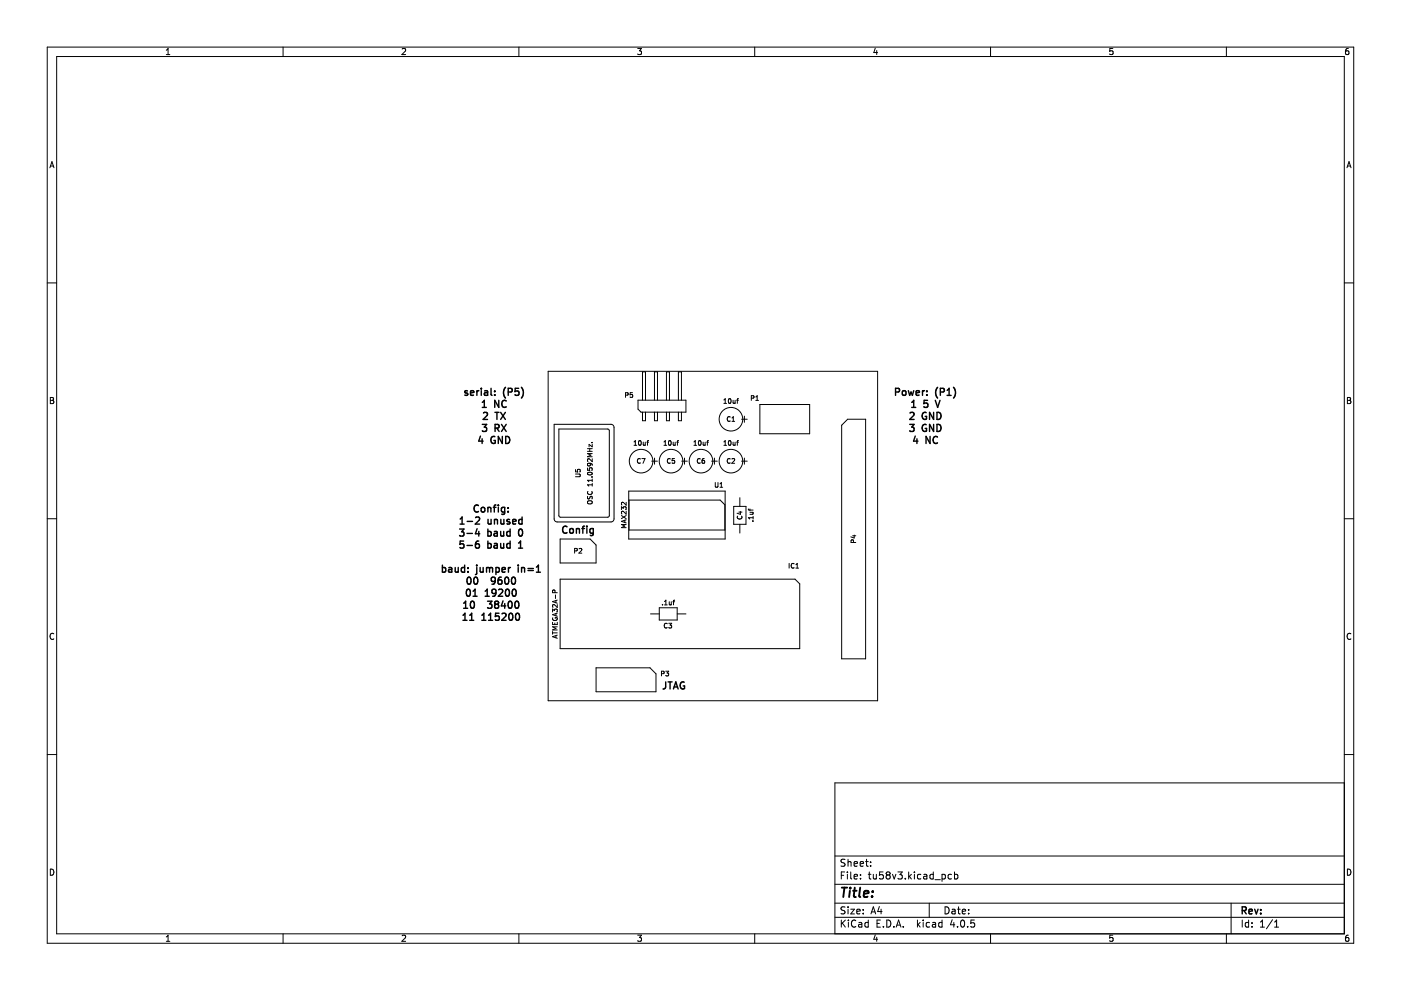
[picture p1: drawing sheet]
<svg xmlns="http://www.w3.org/2000/svg" width="297mm" height="210mm" viewBox="0 0 297 210" stroke-linecap="round" stroke-linejoin="round" font-family="sans-serif">
<g fill="none" stroke="#000" stroke-width=".21">
<path d="M10 10h277v190h-277zM12 12h273v186h-273zM35.3 11.6h.7M35.3 10.6l.3-.3v1.3M60 10v2M85.3 10.4l.5-.1 .2 .3-.8 1h.8M110 10v2M135.2 10.3h.8l-.4 .5 .3 .1v.6l-.1 .1-.6-.1M160 10v2M185.6 10.2l-.3 .9h.8M185.9 10.7v.9M210 10v2"/>
<path d="M235.9 10.3h-.6v.6l.6-.1v.7l-.1 .1-.5-.1M260 10v2M285.9 10.3h-.4l-.2 .3v.7l.2 .3 .4-.1v-.7h-.4l-.2 .2M10.6 35.6l.4-1.3 .4 1.3M10.7 35.2h.6M285.6 35.6l.4-1.3 .4 1.3M285.7 35.2h.6M10 60h2M285 60h2M116.2 78.7h69.9v69.9h-69.9zM10.7 84.3h.4l.3 .2-.3 .4 .3 .1v.3l-.2 .3h-.5zM10.7 84.9h.4"/>
<path d="M117.5 90h12a.65 .65 0 0 1 .7 .6v19.4a.65 .65 0 0 1-.7 .7h-11.4a.65 .65 0 0 1-.6-.7zM118.5 91h10.3l.3 .1 .1 18.2-.2 .3-10.2 .1-.3-.2zM122 99.6v.4l.5 .1v-.5h.4v.5M124.6 99.2v.5h.4v-.4l.5-.1v.5M124.6 95.7h1M124.6 95.1h1M125 98.2l.2 .2-.1 .3h-.4l-.1-.3 .2-.2 .5 .1 .3 .4M125 95.1v.6M125.5 93.8h.1M125.6 97.3v.6l-.8-.6-.2 .2 .1 .3M125.6 94.2v.5l-.7-.5v.5M125.6 96.2h-1l.7 .3-.7 .3h1"/>
<path d="M132.6 83.8l.5-.1v-.3l-.5-.1v1M134.1 83.3h-.5v.4h.5v.5h-.5M134.4 94.4h.6M134.4 93.7l.3-.3v1M135.3 84.8h10.1v2.6h-9.5l-.6-.6zM135.5 93.5l.1-.1a.49 .49 0 0 1 .4 .5 .49 .49 0 0 1-.5 .5l-.1-.4zM135.8 97.3a.44 .44 0 0 0-.7 .4 .44 .44 0 0 0 .7 .4M136.1 97.2h.7l-.5 1M136.2 84.8v-6h.7v6M136.2 87.4v1.8h.7v-1.8M136.4 93.8v.6l.4-.1M136.8 93.8v.6"/>
<path d="M137.1 93.8h.4M137.5 93.4l-.2 .2v.8M138.2 97.8h1.2M138.8 84.8v-6h.6v6M138.8 87.4v1.8h.6v-1.8M138.8 97.1v1.3M140.8 94.4h.5M140.8 93.7l.3-.3v1M141.3 87.4v1.8h.6v-1.8M141.3 84.8v-6h.6v6M141.8 93.5l.2-.1a.49 .49 0 0 1 .3 .5 .49 .49 0 0 1-.4 .5l-.2-.4zM142.1 97.3a.44 .44 0 0 0-.6 .4 .44 .44 0 0 0 .6 .4"/>
<path d="M142.7 93.8l.1 .6 .4-.1M143 97.2h-.5v.5h.5v.4h-.5M143.2 93.8v.6M143.5 93.8h.4M143.8 87.4v1.8h.7v-1.8M143.8 84.8v-6h.7v6M143.9 93.4l-.3 .2v.8M144.5 97.8h1.2M145.1 97.1v1.3M147.1 94.4h.6M147.1 93.7l.3-.3v1M148.2 93.5l.1-.1a.49 .49 0 0 1 .4 .5 .49 .49 0 0 1-.5 .5l-.1-.4z"/>
<path d="M148.5 97.3a.44 .44 0 0 0-.7 .4 .44 .44 0 0 0 .7 .4M149.1 93.8v.6l.4-.1M149.3 97.2l-.4 .3-.1 .5 .2 .2 .4-.1-.1-.4-.3-.1-.2 .2M149.5 93.8v.6M149.8 93.8h.4M150.2 93.4l-.2 .2v.8M150.9 97.8h1.2M151.5 97.1v1.3M153.5 85.5h.5M153.5 84.8l.3-.3v1M153.5 93.7l.3-.3v1M153.5 94.4h.5"/>
<path d="M154.5 84.6l.2-.1a.49 .49 0 0 1 .3 .5 .49 .49 0 0 1-.4 .5l-.2-.4zM154.5 93.5l.2-.1a.49 .49 0 0 1 .3 .5 .49 .49 0 0 1-.4 .5l-.2-.4zM154.8 88.4a.44 .44 0 0 0-.6 .4 .44 .44 0 0 0 .6 .4M154.8 97.3a.44 .44 0 0 0-.6 .4 .44 .44 0 0 0 .6 .4M154.9 94.3v.1M155.2 89.3h.6M155.2 88.6l.3-.3v1M155.2 97.3l.4-.1 .2 .3-.7 .7h.7M155.4 84.9l.1 .6 .4-.1M155.4 93.8l.1 .6 .4-.1M155.9 84.9v.6M155.9 93.8v.6"/>
<path d="M156.2 84.9h.4M156.2 93.8h.4M156.6 84.5l-.3 .2v.8M156.6 93.4l-.3 .2v.8M157.2 88.9h1.2M157.2 97.8h1.2M157.8 88.2v1.3M157.8 97.1v1.3M159.3 84.4h.5v-.4l-.5-.1v1M160.2 84.9h.6M160.2 84.2l.3-.3v1M161.1 85.8h10.6v6.2h-10.6z"/>
<path d="M179.7 88.9h3.8v50.8h-5.1v-49.5zM285.7 84.3h.4l.3 .2-.3 .4 .3 .1v.3l-.2 .3h-.5zM285.7 84.9h.4M10 110h2M118.8 114.3h6.3l1.3 1.3v3.8h-7.6zM121.8 116.8h.5l.1-.4-.6-.1v1M122 100.5h.8l.2 .2-.2 .4h-.8M122.8 116.4l.4-.1 .2 .3-.7 .7h.7M124.6 105.2l.1 .5a.42 .42 0 0 0 .5-.4h.3v.5M124.6 106.3l.3-.1h.5l.2 .4-.4 .2h-.5zM124.7 104.2a.44 .44 0 0 0 .4 .6 .44 .44 0 0 0 .4-.6M124.7 100.2a.48 .48 0 0 1 .5-.1 .48 .48 0 0 1 .3 .5 .49 .49 0 0 1-.6 .2 .49 .49 0 0 1-.3-.5z"/>
<path d="M125.5 101.1h.1M125.6 101.6v.5M125.6 102.5v.6M125.6 102.8h-1l.2 .3M125.6 101.8h-1l.2 .3M131.8 109.3l1 .7M131.8 108.1v-.7l.3 .4 .1-.3h.5v.6M132.5 110.3v.5M132.8 106.5v.6l-.8-.6-.2 .2 .1 .4M132.8 108.4v.6l-.8-.6-.2 .2 .1 .4M132.8 111.2h-1l.7 .3-.7 .4h1M132.8 110.2l-1 .3 1 .4"/>
<path d="M132.8 109.3l-1 .7M133.3 104.1h20.4v10.2h-20.4zM133.4 106h19.3l1 1v5.4h-20.3zM151.7 102.3v.8l.1 .2 .4-.2v-.8M152.7 103.3h.5M152.7 102.6l.2-.3v1M155.6 107.4h2.6v3.8h-2.6zM156.4 109.4a.44 .44 0 0 0 .4 .7 .44 .44 0 0 0 .4-.7M156.6 108.6h.7M156.9 105.5v1.9M156.9 111.2v1.8M157 108.4v.7l-.7-.3"/>
<path d="M158.7 107.9l.1 .2h.9M159 108.6h.7M159 107.9v.4M159.6 110.5h.1M159.6 108.6v.4l-.6 .1M159.7 109.5v.6M159.7 109.8h-1l.3 .3M167.3 119.5v1M168.4 119.5a.44 .44 0 0 0-.7 .5 .44 .44 0 0 0 .7 .4M168.7 119.7l.3-.2v1M180.8 113.6h.6M181 115l-.1-.5h-.4l-.1 .5h1"/>
<path d="M181.1 113.5v.6l-.7-.3M285 110h2M11.4 134.4a.58 .58 0 0 0-.8 .5 .58 .58 0 0 0 .8 .6M117.2 129.8v-.7l.3 .4 .1-.3h.5v.6M117.2 131.9v.5h1v-.5M117.2 133.9v.6M117.2 134.2h1M117.2 131a.45 .45 0 0 0 .5 .6 .45 .45 0 0 0 .4-.7h-.4v.2M117.6 132.1v.3M117.7 125.7l-.1-.5-.4-.1v.6h1M117.8 126.1v.8M117.9 127.3v.5"/>
<path d="M117.9 130.1v.5M117.9 134.8v.4M118.2 134.7l-1 .3 1 .3M118.2 128.2v.6l-.8-.6-.2 .2v.4M118.2 132.9h-1l.7 .3-.7 .4h1M118.2 130l-1 .3 1 .4M118.2 127.2l-1 .4 1 .3M118.8 122.8h49.8l1 1v13.7h-50.8zM137.9 130.2h1.9M139.8 128.9h3.8v2.6h-3.8zM140.5 128.2v.1M140.9 128.3h.6"/>
<path d="M140.9 127.5l.3-.2v1M141.5 132.2a.44 .44 0 0 0-.7 .5 .44 .44 0 0 0 .7 .4M141.8 132.2h.6l-.3 .3 .3 .1v.5h-.6M141.9 127.6v.6h.4M142.3 127.6v.7M142.7 127.6h.3M143 127.3l-.2 .1v.9M143.6 130.2h1.8M168.7 120.5h.6M286.4 134.4a.58 .58 0 0 0-.8 .5 .58 .58 0 0 0 .8 .6M10 160h2M126.4 141.6h11.4l1.3 1.3v3.8h-12.7z"/>
<path d="M140.2 142.8h.5l.1-.4-.6-.1v1M141.2 142.3h.6l-.4 .4 .3 .1v.4h-.5M285 160h2M285 166h-108v32M10.7 184.3a.66 .66 0 0 1 .7 .6 .66 .66 0 0 1-.7 .7zM35.3 198.7l.3-.4v1.3M35.3 199.6h.7M60 198v2M85.3 198.4l.5-.1 .2 .4-.8 .9h.8M110 198v2M135.2 198.3h.8l-.4 .5 .3 .1v.6l-.1 .1-.6-.1M160 198v2"/>
<path d="M177 194.5h108M177 191.5h108M177 187.5h108M177 181.5h108M178.4 185.6h.5M178.4 195.1v1.5M178.6 195.7l.6 .9M179.1 184.9h-.7v1.5M179.2 192.3h-.6l-.2 .1v.4l.6 .3 .2 .4-.3 .3-.6-.1M179.2 182.2h-.6l-.2 .1v.4l.6 .3 .2 .4-.3 .3-.6-.1M179.2 195.1l-.8 .8M179.7 184.9v.1"/>
<path d="M179.7 185.4v1M179.8 182.2v1.5M179.8 192.3v.1M179.8 192.8v1M179.8 182.8l.2-.1h.4v1M179.9 195.1v.1M179.9 195.6v1M180.4 192.8h.8l-.8 1h.8M180.4 184.9v1.3l.2 .2M181.1 185.9l.7-.2-.1-.3h-.4l-.2 .2 .1 .7h.5M181.1 183.2l.7-.2-.1-.3h-.4l-.2 .2 .1 .7h.5M181.4 195.2a.71 .71 0 0 0-.9 .5 .71 .71 0 0 0 .7 .9l.2-.2"/>
<path d="M181.7 193.3l.7-.2-.1-.3h-.4l-.2 .2v.7h.6M182.1 195.6h.6v1M182.4 183.2l.7-.2-.1-.3h-.4l-.2 .2v.7h.6M182.4 186.2v.2M182.4 185.4v.2M182.7 195.9l-.5 .1-.2 .2 .2 .4 .5-.1M183 193.6v.2M183 192.8v.2M183.5 182.7h.6M183.7 182.2v1.3l.4 .2M184.1 195.6h-.4l-.3 .3 .1 .6h.6M184.1 195.1v1.5"/>
<path d="M184.1 185.4h.6M184.3 184.9v1.3l.4 .2M184.6 182.7v.2M184.6 183.5v.2M184.7 193.8l.5-1.5 .5 1.5M184.8 193.3h.7M185.2 185.4v.9l.4 .1 .2-.2M185.6 198.2l-.3 .9h.8M185.8 185.4v1M185.9 198.7v.9M185.9 195.8h.5M186.4 192.2l-.3 1.1h.9"/>
<path d="M186.7 195.1h-.8v1.5h.8M186.8 192.8v1M187.2 184.9h-.7l-.1 .7 .3-.2 .5 .1 .1 .2-.1 .5-.2 .2-.6-.2M187.3 196.4v.2M188 195.1a.76 .76 0 0 1 .9 .7 .76 .76 0 0 1-.9 .8zM188.2 185.5l-.3-.3 .3-.3h.4l.1 .3-.3 .3M188.2 185.5l-.3 .3v.3l.3 .3h.2l.3-.3v-.3l-.3-.3M188.2 185.5h.2M189.2 185.4l.4 1 .3-1M189.5 196.4v.2M190 196.6l.5-1.5 .5 1.5M190.2 196.1h.7"/>
<path d="M190.4 184.9h.9l-.5 .5 .4 .2v.6l-.2 .2-.6-.2M191.5 196.4v.2M191.9 186.2v.2M192.7 184.9v1.5M192.8 185.8l.4 .6M193.2 185.4l-.5 .5M193.9 184.9v.1M193.9 185.4v1M194.5 195.1v1.5M194.7 196l.4 .6M195.1 195.6l-.6 .5M195.2 185.4h-.4l-.3 .3 .2 .6h.5"/>
<path d="M195.7 195.1v.1M195.7 195.6v1M195.9 185.4h.5l.1 1M196.5 185.7l-.5 .1-.2 .2 .2 .4 .5-.1M197 191.5v3M197.1 195.6h-.4l-.3 .3 .1 .6h.6M197.7 195.6h.6l.1 1M197.9 185.4h-.5l-.2 .3 .1 .6h.6M197.9 184.9v1.5M198.2 186.5h1.2M198.4 195.9l-.5 .1-.2 .2 .2 .4 .5-.1M199.7 195.6h-.4l-.3 .3 .2 .6h.5"/>
<path d="M199.7 185.4v1.5M199.7 195.1v1.5M199.7 185.4h.5l.2 .3-.1 .6h-.6M200.4 192.3a.76 .76 0 0 1 .8 .7 .76 .76 0 0 1-.8 .8zM201.7 185.4h-.4l-.3 .3 .2 .6h.5M201.9 192.8h.5l.1 1M201.9 195l-.4 1.1h.9M202.2 195.6v1M202.4 185.4h.4l.3 .3-.2 .6h-.5M202.4 184.9v1.5M202.5 193.1l-.5 .1-.2 .2 .2 .4 .5-.1M203 192.8h.6"/>
<path d="M203 196.4v.2M203.2 192.3v1.3l.4 .2M203.8 195.2l.2-.1a.8 .8 0 0 1 .5 .7 .8 .8 0 0 1-.5 .8l-.3-.6zM204 193.3l.7-.2v-.3h-.5l-.2 .2 .1 .7h.6M205.2 196.4v.2M205.4 193.6v.2M205.4 192.8v.2M206.6 195.1h-.7l-.1 .7 .2-.2 .5 .1 .2 .2-.1 .5-.2 .2-.6-.2M210 198v2M235.9 198.3h-.6v.6l.6-.1v.7l-.1 .1-.5-.1M260 198v2M261 191.5v6.5"/>
<path d="M263.4 195.1v1.5M264.7 195.6h-.4l-.3 .3 .2 .6h.5M264.7 195.1v1.5M265.4 196.4v.2M265.4 195.6v.2M267.2 196.6h.9M267.2 195.5l.5-.4v1.5M269.8 195l-1.3 1.9M270.2 196.6h.9M270.2 195.5l.5-.4v1.5M285.7 184.3a.66 .66 0 0 1 .7 .6 .66 .66 0 0 1-.7 .7zM285.9 198.3h-.4l-.2 .3v.7l.2 .3 .4-.1v-.7h-.4l-.2 .2"/>
<circle cx="135.9" cy="97.8" r="2.5"/>
<circle cx="142.3" cy="97.8" r="2.5"/>
<circle cx="148.6" cy="97.8" r="2.5"/>
<circle cx="155" cy="88.9" r="2.5"/>
<circle cx="155" cy="97.8" r="2.5"/>
</g>
<g fill="none" stroke="#000" stroke-width=".3">
<path d="M99.1 82.9l-.3-.1-.3 .2 .1 .3 .5 .1v.4h-.6M99.8 83.3l.7-.1-.1-.3-.4-.1-.2 .2v.8h.6M101.1 82.8v1M101.5 82.8l-.4 .3M101.9 92.5l-.4 1h.9M102 82.3v.2M102 82.8v1M102.2 93v1M102.3 86.4h.8M102.3 90h.9l-.5 .6 .4 .1v.6l-.2 .2-.6-.2M102.3 85.3l.4-.4v1.5M102.5 87.6l.6-.2 .3 .5-1 1h1"/>
<path d="M102.8 82.9h.5l.1 .9M103.4 83.2l-.5 .1-.2 .2 .2 .3h.5M104.1 82.3v1.3l.2 .2M104.9 83.7v.1M104.9 82.9v.1M104.9 87.4h.9M104.9 92.6a.7 .7 0 0 0-.8 .7 .7 .7 0 0 0 .8 .7l.1-.6h-.3M105 90.8l.7-.1 .1-.2v-.4l-.8-.1v1.5M105.3 90.8l.5 .7M105.4 87.4v1.5M105.8 84.9v1.5l-.9-1.5v1.5M106.1 87.4l1 1.5"/>
<path d="M106.3 90l1 1.5M106.5 92.5v1.5l-.9-1.5v1.5M107.1 87.4l-1 1.5M107.2 82.1a1.72 1.72 0 0 0 0 2.3M107.2 92.5a.76 .76 0 0 1 .9 .8 .76 .76 0 0 1-.9 .7zM107.3 85a.71 .71 0 0 0-1 .5 .71 .71 0 0 0 .7 .9l.3-.2M107.3 90l-1 1.5M107.8 83.1l.7-.1 .1-.2-.1-.3-.7-.2v1.5M110 82.3h-.7l-.1 .7 .2-.1 .5 .1 .1 .2v.5l-.2 .1-.6-.1M110.5 82.1a1.72 1.72 0 0 1 0 2.3M189.9 83.1l.7-.1 .1-.2v-.3l-.8-.2v1.5M191.4 82.9l.4-.1 .3 .3v.4l-.3 .3h-.4l-.1-.3z"/>
<path d="M192.6 82.8l.3 1 .3-.7 .2 .7 .3-1M192.9 90h.9l-.5 .6 .4 .1v.6l-.2 .2-.6-.2M192.9 87.6l.6-.2 .3 .5-.9 1h.9M193.3 86.4h.9M193.3 85.3l.4-.4v1.5M194.1 92.5l-.4 1h.9M194.2 83.3l.7-.1v-.3l-.5-.1-.2 .2 .1 .8h.6M194.4 93v1M195.6 82.8v1M196 82.8l-.4 .3M196.4 87.5a.7 .7 0 0 0-.9 .7 .7 .7 0 0 0 .9 .7v-.6h-.2M196.4 90.1a.7 .7 0 0 0-.9 .6 .7 .7 0 0 0 .9 .7v-.6h-.2"/>
<path d="M196.5 83.7v.1M196.5 82.9v.1M196.7 84.9h-.8v.7l.2-.1h.5l.1 .2v.5l-.3 .2-.5-.2M197.2 92.5v1.5l-.9-1.5v1.5M197.9 87.4v1.5l-.8-1.5v1.5M197.9 90v1.5l-.8-1.5v1.5M198.3 84.9l.5 1.5 .5-1.5M198.7 87.4a.76 .76 0 0 1 .8 .8 .76 .76 0 0 1-.8 .7zM198.7 90a.76 .76 0 0 1 .8 .7 .76 .76 0 0 1-.8 .8zM198.8 92.7a.71 .71 0 0 0-1 .5 .71 .71 0 0 0 .7 .8l.3-.1M198.8 82.1a1.72 1.72 0 0 0 0 2.3M199.4 83.1l.7-.1 .1-.2v-.3l-.8-.2v1.5"/>
<path d="M200.8 83.8h.9M200.8 82.8l.4-.5v1.5M202.2 82.1a1.72 1.72 0 0 1 0 2.3M93.8 119.8v1.5M97.4 112.2h1l-.5 .5 .4 .2v.6l-.2 .2-.7-.2M97.5 111.1h.9M97.5 110l.5-.4v1.5M98.3 114.7h-.7l-.1 .7 .2-.1 .5 .1 .2 .2-.1 .5-.2 .1-.6-.1M98.5 119.8v1.5M99 113.1h1.2M99 115.6h1.2M99 110.5h1.2"/>
<path d="M100.8 109.8l.6-.2 .3 .4-.9 1.1h.9M101.1 119.8v.2M101.2 112.1l-.4 1.1h.9M101.4 107.2a.71 .71 0 0 0-.9 .5 .71 .71 0 0 0 .7 .9l.2-.2M101.5 114.7l-.4 .1a1.01 1.01 0 0 0 0 1.4l.5-.1 .1-.5-.3-.3h-.3l-.3 .3M101.5 112.7v1M102.1 107.7l.2-.1 .4 .1 .1 .6-.1 .2-.4 .1-.2-.2zM103.4 107.7l.3-.1h.3l.1 1M103.4 107.6v1M103.4 112.2v1.5M103.4 114.7v1.5M103.4 112.7h.5l.3 .3-.2 .6h-.6"/>
<path d="M103.4 115.3l.5-.1 .3 .3-.2 .6h-.6M103.5 110.1v.9l.4 .1 .2-.1M104.1 110.1v1M104.6 107.6h.6M104.8 112.7h.6v1M104.8 115.3h.6v.9M104.8 110.3l.2-.2 .4 .1 .1 .9M104.8 110.1v1M105.2 107.1l-.4 .2v1.3M105.4 113l-.5 .1-.2 .2 .2 .4 .5-.1M105.4 115.6h-.5l-.2 .3 .2 .3 .5-.1M105.7 107.1v.1"/>
<path d="M105.7 107.6v1M106.2 112.7v.9l.4 .1 .2-.2M106.2 115.2v.9l.4 .1 .2-.1M106.2 110.1l.1 .9 .3 .1 .2-.1M106.8 112.7v1M106.8 115.2v1M106.8 110.1v1M107 107.6h-.4l-.3 .3 .1 .6h.6M107 107.6v1.2l-.3 .3-.3-.1M107.7 108.4v.2M107.7 107.6v.2M108 110.2l-.3-.1-.2 .2v.2l.5 .2v.3h-.5"/>
<path d="M108.2 115.3l-.5-.1-.3 .3 .2 .6h.6M108.2 112.7h-.5l-.3 .3 .2 .6h.6M108.2 112.2v1.5M108.2 114.7v1.5M108.7 110.6l.7-.1-.1-.3-.4-.1-.2 .2 .1 .7h.5M109.9 119.8v.2M109.9 116.2h.9M109.9 115.1l.5-.4v1.5M110.1 112.3l.2-.1a.8 .8 0 0 1 .5 .7 .8 .8 0 0 1-.5 .8l-.4-.6zM110.7 110.2l-.4-.1-.3 .3 .1 .6h.6M110.7 109.6v1.5M120.2 111.7a.71 .71 0 0 0-1 .5 .71 .71 0 0 0 .7 .9l.3-.2"/>
<path d="M120.9 112.2l.2-.1 .4 .1 .1 .6-.2 .2-.3 .1-.2-.2zM122.2 112.2l.2-.1h.4l.1 1M122.2 112.1v1M123.4 112.1h.5M123.9 111.6l-.3 .2v1.3M124.4 111.6v.1M124.4 112.1v1M125.8 112.1h-.4l-.3 .2 .1 .7h.6M125.8 112.1v1.2l-.3 .3-.4-.1M93.8 120.4l.4-.1 .3 .3-.1 .6h-.6M95.2 120.4h.5l.1 .9M95.8 120.7h-.5l-.2 .3 .2 .3 .5-.1"/>
<path d="M96.5 120.3l.1 .9 .3 .1 .3-.1M97.2 120.3v1M98.2 130.4l.4-.4v1.5M98.2 131.5h.8M98.3 129h.9M98.3 127.9l.4-.4v1.5M98.5 120.4l-.4-.1-.3 .3 .1 .6h.6M99 125.1l.2-.2a.8 .8 0 0 1 .5 .8 .8 .8 0 0 1-.5 .7l-.3-.6zM99.2 122.5l.2-.1a.8 .8 0 0 1 .5 .7 .8 .8 0 0 1-.5 .8l-.4-.6zM99.2 121.2v.1M99.2 120.4v.1M99.6 130.4l.4-.4v1.5"/>
<path d="M99.6 131.5h.8M99.9 127.5h.2a.8 .8 0 0 1 .5 .7 .8 .8 0 0 1-.5 .8 1 1 0 0 1-.2-1.5zM100.3 126.4h.9M100.3 125.3l.4-.4v1.5M100.7 122.4h.1a.8 .8 0 0 1 .5 .7 .8 .8 0 0 1-.5 .8 1 1 0 0 1-.1-1.5zM101.1 120.3v1.3l-.3 .2M101.8 120.3l.1 .9 .3 .1 .2-.1M102.2 130.4l.4-.4v1.5M102.2 131.5h.8M102.4 120.3v1M102.9 125.3l.4-.4v1.5M102.9 126.4h.8"/>
<path d="M103.2 120.5l.4-.2 .2 .2M103.2 120.3v1M103.4 127.5h.9l-.5 .5 .4 .2v.6l-.2 .2-.6-.2M103.6 130.4l.4-.4v1.5M103.6 131.5h.8M103.8 120.5l.2-.2 .4 .1v.9M103.8 120.5v.8M105 123l-.3 .3h-.3l-.2-.3v-.3l.2-.3h.3l.3 .3a1 1 0 0 1-.4 1.2h-.3M105.2 125.6l-.3 .2h-.3l-.3-.2v-.4l.3-.3h.3l.3 .3a1 1 0 0 1-.5 1.2h-.3M105.2 128.1l-.3-.3 .3-.3h.4l.1 .3-.3 .3M105.2 128.1l-.3 .3v.4l.3 .2 .4-.1 .1-.2v-.3l-.3-.3M105.2 120.4l.4-.1 .3 .3-.2 .6h-.5"/>
<path d="M105.2 120.3v1.5M105.2 128.1h.2M105.7 125.1l.6-.2 .3 .4-.9 1.1h.9M105.8 130h-.7l-.1 .7 .2-.1 .5 .1 .2 .2-.1 .5-.2 .1-.6-.1M106.3 122.4h-.4a1.01 1.01 0 0 0 0 1.5l.5-.2v-.5l-.2-.3h-.3l-.3 .3M106.4 120.8l.8-.1-.1-.3-.4-.1-.3 .2 .1 .7h.6M106.4 130.2l.6-.2 .3 .4-.9 1.1h.9M106.7 127.4l-.4 1.1h.9M107 128v1M107.2 122.4h.2a.8 .8 0 0 1 .5 .7 .8 .8 0 0 1-.5 .8 1 1 0 0 1-.2-1.5zM107.3 125.1l.2-.2a.8 .8 0 0 1 .5 .8 .8 .8 0 0 1-.5 .7l-.3-.6zM107.8 120.3v1"/>
<path d="M107.9 127.5h.2a.8 .8 0 0 1 .5 .7 .8 .8 0 0 1-.5 .8 1 1 0 0 1-.2-1.5zM108.1 130.1l.1-.1a.8 .8 0 0 1 .5 .8 .8 .8 0 0 1-.5 .7 1 1 0 0 1-.1-1.4zM108.2 120.3l-.4 .3M108.6 122.5l.2-.1a.8 .8 0 0 1 .5 .7 .8 .8 0 0 1-.5 .8l-.4-.6zM108.8 125l.1-.1a.8 .8 0 0 1 .6 .8 .8 .8 0 0 1-.6 .7 1 1 0 0 1-.1-1.4zM109.3 127.6l.2-.1a.8 .8 0 0 1 .5 .7 .8 .8 0 0 1-.5 .8l-.3-.6zM109.4 130.2l.3-.2a.8 .8 0 0 1 .5 .8 .8 .8 0 0 1-.5 .7l-.4-.6zM109.9 120.3v1M110.6 120.5l.2-.2 .4 .1v.9M110.6 120.3v1M111.9 120.5h1.2M111.9 121h1.2"/>
<path d="M113.7 121.3h.9M113.7 120.2l.5-.4v1.5M141.1 144.6v1.3l-.5 .2M141.6 144.6h.9M142.1 144.6v1.5M142.8 146.1l.5-1.5 .5 1.5M142.9 145.7h.7M145.1 144.7a.7 .7 0 0 0-.9 .6 .7 .7 0 0 0 .9 .7v-.6h-.2M263.4 193.1l.7-.1 .1-.2v-.4l-.8-.1v1.5M263.7 193.1l.5 .7M264.8 193.3l.7-.2-.1-.3h-.4l-.2 .2 .1 .7h.5M266 192.8l.4 1 .3-1"/>
<path d="M267.3 193.6v.2M267.3 192.8v.2"/>
</g>
<path d="M178.5 188.2h1.1M179 188.2l-.2 2M180.2 188.9l-.2 1.3M180.3 188.2v.2M180.9 188.9h.7M181.2 188.2l-.2 1.7 .1 .2 .4 .1M182.4 188.2l-.2 1.7 .2 .3M183.2 189.5l.9-.2v-.3l-.6-.1-.3 .3v.9h.7M184.9 190v.2M185 189v.2" fill="none" stroke="#000" stroke-width=".4"/>
</svg>
